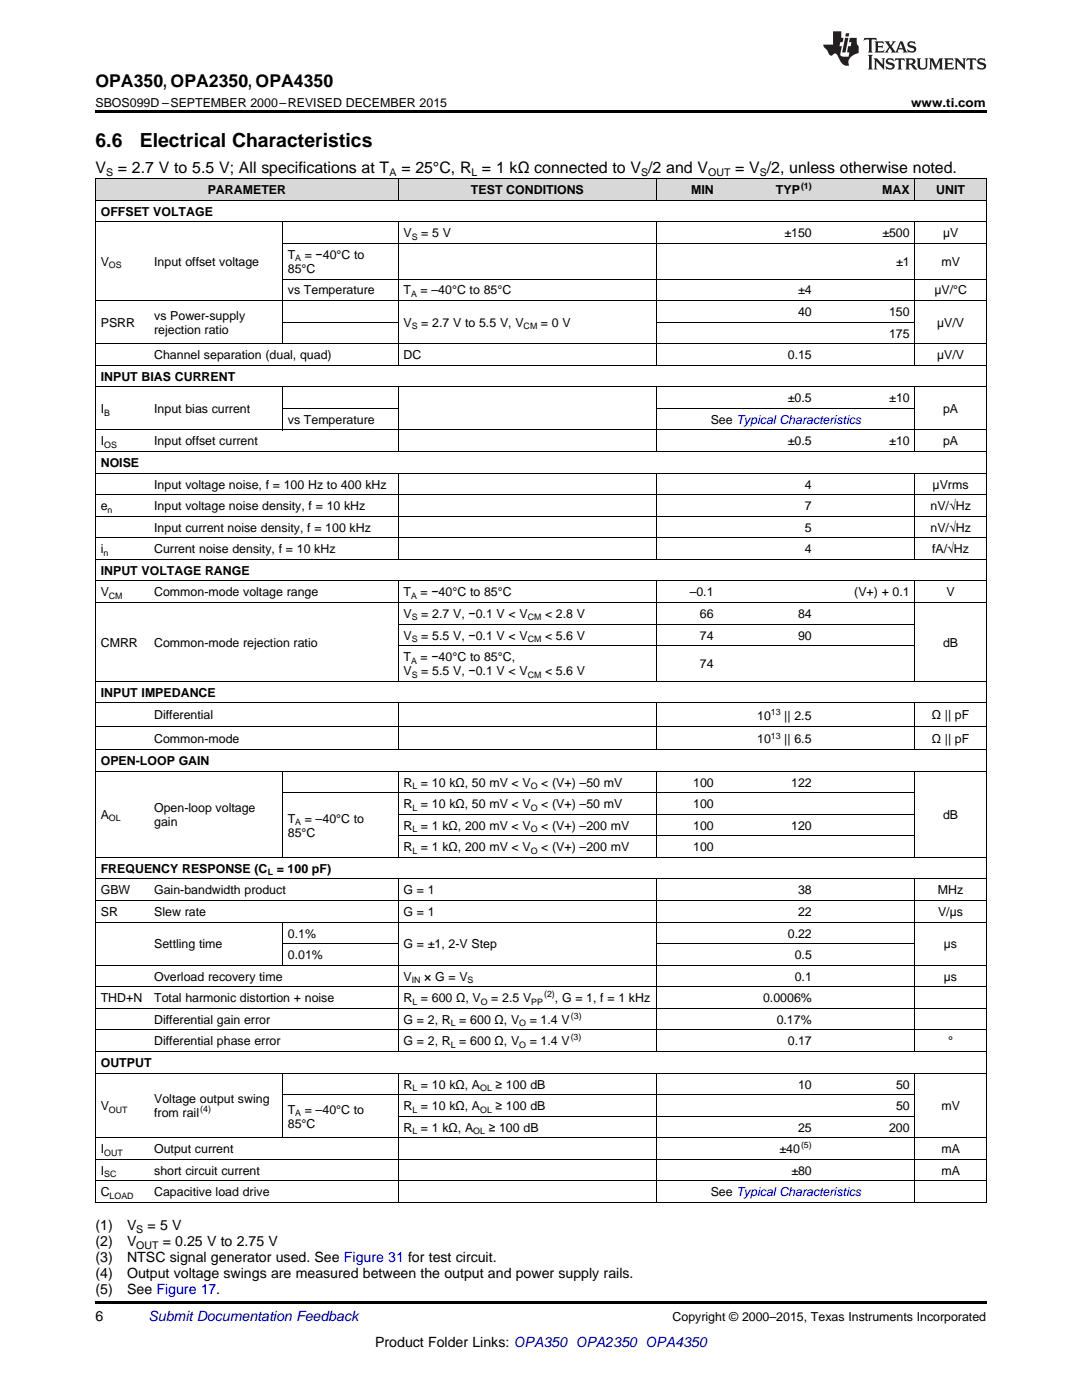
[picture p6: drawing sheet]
<svg xmlns="http://www.w3.org/2000/svg" width="216mm" height="279mm" viewBox="0 0 216 279" stroke-linecap="round" stroke-linejoin="round" font-family="sans-serif">
<defs><g id="words">
<g font-size="3.9">
<text x="19" y="29.3">6.6</text>
<text x="27.9" y="29.3">Electrical Characteristics</text>
</g>
<text font-size="3.5" x="19" y="17.3">OPA350, OPA2350, OPA4350</text>
<g font-size="3.2">
<text x="19" y="34.4">V</text>
<text x="23.5" y="34.4">= 2.7 V to 5.5 V; All specifications at T</text>
<text x="80.1" y="34.4">= 25°C, R = 1 kΩ connected to V /2 and V</text>
<text x="146.7" y="34.4">= V /2, unless otherwise noted.</text>
</g>
<g font-size="2.8">
<text x="19" y="245.5">(1)</text>
<text x="25.4" y="245.5">V</text>
<text x="29.5" y="245.5">= 5 V</text>
<text x="19" y="248.7">(2)</text>
<text x="19" y="251.9">(3)</text>
<text x="25.4" y="248.7">V</text>
<text x="25.4" y="251.9">NTSC signal generator used. See Figure 31 for test circuit.</text>
<text x="32.5" y="248.7">= 0.25 V to 2.75 V</text>
<text x="19" y="255.1">(4)</text>
<text x="25.4" y="255.1">Output voltage swings are measured between the output and power supply rails.</text>
<text x="19" y="258.2">(5)</text>
<text x="19" y="263.6">6</text>
<text x="25.4" y="258.2">See Figure 17.</text>
<text x="74.9" y="268.9">Product Folder Links: OPA350 OPA2350 OPA4350</text>
</g>
<text font-size="2.8" fill="#0000c8" x="29.6" y="263.6">Submit Documentation Feedback</text>
<g font-size="2.5">
<text x="19" y="21.4">SBOS099D –SEPTEMBER 2000–REVISED DECEMBER 2015</text>
<text x="181.8" y="21.4">www.ti.com</text>
<text x="41.5" y="38.7">PARAMETER</text>
<text x="94" y="38.7">TEST CONDITIONS</text>
<text x="137.9" y="38.7">MIN</text>
<text x="154.8" y="38.7">TYP</text>
<text x="176" y="38.7">MAX</text>
<text x="186.8" y="38.7">UNIT</text>
<text x="20.1" y="43">OFFSET VOLTAGE</text>
<text x="80.5" y="47.3">V</text>
<text x="84.1" y="47.3">= 5 V</text>
<text x="156.5" y="47.3">±150</text>
<text x="176.1" y="47.3">±500</text>
<text x="188.2" y="47.3">µV</text>
<text x="20.1" y="53.1">V</text>
<text x="30.8" y="53.1">Input offset voltage</text>
<text x="57.4" y="51.6">T</text>
<text x="60.8" y="51.6">= −40°C to</text>
<text x="178.8" y="53.1">±1</text>
<text x="187.9" y="53.1">mV</text>
<text x="57.4" y="54.5">85°C</text>
<text x="57.4" y="58.8">vs Temperature</text>
<text x="80.5" y="58.8">T</text>
<text x="83.9" y="58.8">= –40°C to 85°C</text>
<text x="159.3" y="58.8">±4</text>
<text x="186.4" y="58.8">μV/°C</text>
<text x="20.1" y="65.2">PSRR</text>
<text x="30.8" y="63.8">vs Power-supply</text>
<text x="80.5" y="65.2">V</text>
<text x="84.1" y="65.2">= 2.7 V to 5.5 V, V</text>
<text x="107.9" y="65.2">= 0 V</text>
<text x="159.2" y="63.1">40</text>
<text x="177.4" y="63.1">150</text>
<text x="187" y="65.2">µV/V</text>
<text x="30.8" y="66.6">rejection ratio</text>
<text x="30.8" y="71.7">Channel separation (dual, quad)</text>
<text x="80.5" y="71.7">DC</text>
<text x="157.2" y="71.7">0.15</text>
<text x="177.4" y="67.4">175</text>
<text x="187" y="71.7">µV/V</text>
<text x="20.1" y="76">INPUT BIAS CURRENT</text>
<text x="20.1" y="82.4">I</text>
<text x="30.8" y="82.4">Input bias current</text>
<text x="157.2" y="80.3">±0.5</text>
<text x="177.4" y="80.3">±10</text>
<text x="188.2" y="82.4">pA</text>
<text x="20.1" y="88.9">I</text>
<text x="30.8" y="88.9">Input offset current</text>
<text x="57.4" y="84.6">vs Temperature</text>
<text x="141.8" y="84.6">See Typical Characteristics</text>
<text x="157.2" y="88.9">±0.5</text>
<text x="177.4" y="88.9">±10</text>
<text x="188.2" y="88.9">pA</text>
<text x="20.1" y="93.2">NOISE</text>
<text x="20.1" y="101.8">e</text>
<text x="30.8" y="97.5">Input voltage noise, f = 100 Hz to 400 kHz</text>
<text x="30.8" y="101.8">Input voltage noise density, f = 10 kHz</text>
<text x="160.6" y="97.5">4</text>
<text x="160.6" y="101.8">7</text>
<text x="185.7" y="101.8">nV/√Hz</text>
<text x="186.1" y="97.5">μVrms</text>
<text x="30.8" y="106.1">Input current noise density, f = 100 kHz</text>
<text x="160.6" y="106.1">5</text>
<text x="185.7" y="106.1">nV/√Hz</text>
<text x="20.1" y="110.4">i</text>
<text x="30.8" y="110.4">Current noise density, f = 10 kHz</text>
<text x="160.6" y="110.4">4</text>
<text x="186" y="110.4">fA/√Hz</text>
<text x="20.1" y="114.7">INPUT VOLTAGE RANGE</text>
<text x="20.1" y="119">V</text>
<text x="30.8" y="119">Common-mode voltage range</text>
<text x="80.5" y="119">T</text>
<text x="83.9" y="119">= −40°C to 85°C</text>
<text x="137.6" y="119">–0.1</text>
<text x="170.5" y="119">(V+) + 0.1</text>
<text x="188.9" y="119">V</text>
<text x="80.5" y="123.3">V</text>
<text x="84.1" y="123.3">= 2.7 V, −0.1 V &lt; V</text>
<text x="108.8" y="123.3">&lt; 2.8 V</text>
<text x="139.7" y="123.3">66</text>
<text x="159.2" y="123.3">84</text>
<text x="20.1" y="129">CMRR</text>
<text x="30.8" y="129">Common-mode rejection ratio</text>
<text x="80.5" y="127.6">V</text>
<text x="80.5" y="131.9">T</text>
<text x="83.9" y="131.9">= −40°C to 85°C,</text>
<text x="84.1" y="127.6">= 5.5 V, −0.1 V &lt; V</text>
<text x="108.8" y="127.6">&lt; 5.6 V</text>
<text x="139.7" y="127.6">74</text>
<text x="159.2" y="127.6">90</text>
<text x="188.2" y="129">dB</text>
<text x="80.5" y="134.8">V</text>
<text x="84.1" y="134.8">= 5.5 V, −0.1 V &lt; V</text>
<text x="108.8" y="134.8">&lt; 5.6 V</text>
<text x="139.7" y="133.3">74</text>
<text x="20.1" y="139.1">INPUT IMPEDANCE</text>
<text x="30.8" y="143.5">Differential</text>
<text x="151.1" y="143.7">10</text>
<text x="156.5" y="143.7">|| 2.5</text>
<text x="185.9" y="143.5">Ω || pF</text>
<text x="30.8" y="148.2">Common-mode</text>
<text x="151.1" y="148.4">10</text>
<text x="156.5" y="148.4">|| 6.5</text>
<text x="185.9" y="148.2">Ω || pF</text>
<text x="20.1" y="152.7">OPEN-LOOP GAIN</text>
<text x="80.5" y="157">R = 10 kΩ, 50 mV &lt; V</text>
<text x="80.5" y="161.3">R = 10 kΩ, 50 mV &lt; V</text>
<text x="108" y="157">&lt; (V+) –50 mV</text>
<text x="108" y="161.3">&lt; (V+) –50 mV</text>
<text x="138.3" y="157">100</text>
<text x="138.3" y="161.3">100</text>
<text x="157.9" y="157">122</text>
<text x="20.1" y="163.4">A</text>
<text x="30.8" y="162">Open-loop voltage</text>
<text x="30.8" y="164.9">gain</text>
<text x="57.4" y="164.2">T</text>
<text x="57.4" y="167">85°C</text>
<text x="60.8" y="164.2">= –40°C to</text>
<text x="80.5" y="165.6">R = 1 kΩ, 200 mV &lt; V</text>
<text x="108" y="165.6">&lt; (V+) –200 mV</text>
<text x="138.3" y="165.6">100</text>
<text x="157.9" y="165.6">120</text>
<text x="188.2" y="163.4">dB</text>
<text x="80.5" y="169.9">R = 1 kΩ, 200 mV &lt; V</text>
<text x="108" y="169.9">&lt; (V+) –200 mV</text>
<text x="138.3" y="169.9">100</text>
<text x="20.1" y="174.2">FREQUENCY RESPONSE (C</text>
<text x="20.1" y="178.5">GBW</text>
<text x="30.8" y="178.5">Gain-bandwidth product</text>
<text x="55.2" y="174.2">= 100 pF)</text>
<text x="80.5" y="178.5">G = 1</text>
<text x="159.2" y="178.5">38</text>
<text x="187.1" y="178.5">MHz</text>
<text x="20.1" y="182.8">SR</text>
<text x="30.8" y="182.8">Slew rate</text>
<text x="80.5" y="182.8">G = 1</text>
<text x="159.2" y="182.8">22</text>
<text x="187.2" y="182.8">V/µs</text>
<text x="30.8" y="189.3">Settling time</text>
<text x="57.4" y="187.1">0.1%</text>
<text x="57.4" y="191.4">0.01%</text>
<text x="80.5" y="189.3">G = ±1, 2-V Step</text>
<text x="157.2" y="187.1">0.22</text>
<text x="158.6" y="191.4">0.5</text>
<text x="188.3" y="189.3">µs</text>
<text x="30.8" y="195.7">Overload recovery time</text>
<text x="80.5" y="195.7">V</text>
<text x="84.7" y="195.7">× G = V</text>
<text x="158.6" y="195.7">0.1</text>
<text x="188.3" y="195.7">µs</text>
<text x="20.1" y="200">THD+N</text>
<text x="30.8" y="200">Total harmonic distortion + noise</text>
<text x="80.5" y="200">R = 600 Ω, V</text>
<text x="98" y="200">= 2.5 V</text>
<text x="110.7" y="200">, G = 1, f = 1 kHz</text>
<text x="152.3" y="200">0.0006%</text>
<text x="30.8" y="204.3">Differential gain error</text>
<text x="30.8" y="208.6">Differential phase error</text>
<text x="80.5" y="204.3">G = 2, R = 600 Ω, V</text>
<text x="80.5" y="208.6">G = 2, R = 600 Ω, V</text>
<text x="105.7" y="204.3">= 1.4 V</text>
<text x="105.7" y="208.6">= 1.4 V</text>
<text x="155" y="204.3">0.17%</text>
<text x="157.2" y="208.6">0.17</text>
<text x="189.2" y="208.6">°</text>
<text x="20.1" y="212.9">OUTPUT</text>
<text x="20.1" y="221.5">V</text>
<text x="30.8" y="220.1">Voltage output swing</text>
<text x="80.5" y="217.2">R = 10 kΩ, A</text>
<text x="80.5" y="221.5">R = 10 kΩ, A</text>
<text x="98.9" y="217.2">≥ 100 dB</text>
<text x="98.9" y="221.5">≥ 100 dB</text>
<text x="159.2" y="217.2">10</text>
<text x="178.8" y="217.2">50</text>
<text x="178.8" y="221.5">50</text>
<text x="187.9" y="221.5">mV</text>
<text x="30.8" y="223">from rail</text>
<text x="57.4" y="222.3">T</text>
<text x="57.4" y="225.1">85°C</text>
<text x="60.8" y="222.3">= –40°C to</text>
<text x="80.5" y="225.8">R = 1 kΩ, A</text>
<text x="97.5" y="225.8">≥ 100 dB</text>
<text x="159.2" y="225.8">25</text>
<text x="177.4" y="225.8">200</text>
<text x="20.1" y="230.2">I</text>
<text x="30.8" y="230.2">Output current</text>
<text x="155.5" y="230.2">±40</text>
<text x="187.9" y="230.2">mA</text>
<text x="20.1" y="234.5">I</text>
<text x="20.1" y="238.8">C</text>
<text x="30.8" y="234.5">short circuit current</text>
<text x="30.8" y="238.8">Capacitive load drive</text>
<text x="141.8" y="238.8">See Typical Characteristics</text>
<text x="157.9" y="234.5">±80</text>
<text x="187.9" y="234.5">mA</text>
<text x="134.2" y="263.6">Copyright © 2000–2015, Texas Instruments Incorporated</text>
</g>
<g font-size="2.1">
<text x="21.2" y="35.1">S</text>
<text x="77.7" y="35.1">A</text>
<text x="94.1" y="35.1">L</text>
<text x="127.9" y="35.1">S</text>
<text x="141.3" y="35.1">OUT</text>
<text x="151.6" y="35.1">S</text>
<text x="27.2" y="246.1">S</text>
<text x="27.2" y="249.3">OUT</text>
</g>
<g font-size="1.8">
<text x="159.8" y="37.7">(1)</text>
<text x="82.2" y="47.8">S</text>
<text x="21.7" y="53.6">OS</text>
<text x="58.9" y="52.1">A</text>
<text x="82" y="59.3">A</text>
<text x="82.2" y="65.7">S</text>
<text x="104.5" y="65.7">CM</text>
<text x="20.8" y="82.9">B</text>
<text x="20.8" y="89.4">OS</text>
<text x="21.4" y="102.3">n</text>
<text x="20.6" y="110.9">n</text>
<text x="21.7" y="119.5">CM</text>
<text x="82" y="119.5">A</text>
<text x="82.2" y="123.8">S</text>
<text x="105.3" y="123.8">CM</text>
<text x="82.2" y="128.1">S</text>
<text x="105.3" y="128.1">CM</text>
<text x="82" y="132.4">A</text>
<text x="82.2" y="135.3">S</text>
<text x="105.3" y="135.3">CM</text>
<text x="153.8" y="142.7">13</text>
<text x="153.8" y="147.4">13</text>
<text x="82.3" y="157.5">L</text>
<text x="82.3" y="161.8">L</text>
<text x="105.9" y="157.5">O</text>
<text x="105.9" y="161.8">O</text>
<text x="21.7" y="163.9">OL</text>
<text x="58.9" y="164.7">A</text>
<text x="82.3" y="166.1">L</text>
<text x="105.9" y="166.1">O</text>
<text x="82.3" y="170.4">L</text>
<text x="105.9" y="170.4">O</text>
<text x="53.4" y="174.7">L</text>
<text x="82.2" y="196.2">IN</text>
<text x="93.3" y="196.2">S</text>
<text x="82.3" y="200.5">L</text>
<text x="96" y="200.5">O</text>
<text x="106" y="200.5">PP</text>
<text x="108.6" y="199">(2)</text>
<text x="113.9" y="203.3">(3)</text>
<text x="90" y="204.8">L</text>
<text x="90" y="209.1">L</text>
<text x="103.6" y="204.8">O</text>
<text x="103.6" y="209.1">O</text>
<text x="113.9" y="207.6">(3)</text>
<text x="39.9" y="222">(4)</text>
<text x="82.3" y="217.7">L</text>
<text x="95.8" y="217.7">OL</text>
<text x="21.7" y="222">OUT</text>
<text x="58.9" y="222.8">A</text>
<text x="82.3" y="222">L</text>
<text x="82.3" y="226.3">L</text>
<text x="94.4" y="226.3">OL</text>
<text x="95.8" y="222">OL</text>
<text x="20.8" y="230.6">OUT</text>
<text x="159.8" y="229.2">(5)</text>
<text x="20.8" y="234.9">SC</text>
<text x="21.9" y="239.3">LOAD</text>
</g>
</g></defs>
<g fill="#d8d8d8">
<path d="M19 35.7h10.7v4.3h-10.7z"/>
<path d="M29.7 35.7h26.7v4.3h-26.7z"/>
<path d="M56.4 35.7h23.1v4.3h-23.1z"/>
<path d="M79.5 35.7h51.6v4.3h-51.6z"/>
<path d="M131.1 35.7h12.4v4.3h-12.4z"/>
<path d="M143.5 35.7h19.6v4.3h-19.6z"/>
<path d="M163.1 35.7h19.5v4.3h-19.5z"/>
<path d="M182.6 35.7h14.2v4.3h-14.2z"/>
</g>
<path d="M19 22h177.8v.5h-177.8zM19 259.7h177.8v.5h-177.8z" fill="#000"/>
<g fill="none" stroke="#000" stroke-width=".2">
<path d="M19 35.6l177.8 .1v204.3M19 40h177.8M19.1 35.7v204.3M79.4 35.7v4.3M131 35.7v4.3M182.5 35.7v4.3M19 60h177.8M19 44.3h177.8M56.3 44.3v24.4M56.4 55.7h140.4M56.4 48.6h140.4M79.4 44.3v28.7"/>
<path d="M131 44.3v28.7M182.5 44.3v28.7M19 77.2h177.8M19 72.9h177.8M19 68.6h177.8M56.3 77.2v8.7M56.4 64.3h23.1M79.4 77.2v13M131 77.2v13M131.1 64.3h51.5M182.5 77.2v13M19 98.7h177.8"/>
<path d="M19 94.4h177.8M19 90.1h177.8M19 85.8h177.8M56.4 81.5h23.1M79.4 94.4v17.3M131 94.4v17.3M131.1 81.5h51.5M182.5 94.4v17.3M19 115.9h177.8M19 111.6h177.8M19 107.3h177.8M19 103h177.8"/>
<path d="M79.4 116v20M131 116v20M182.5 116v20M19 136h177.8M19 120.2h177.8M79.5 128.9h103.1M79.5 124.5h103.1M19 153.9h177.8M19 149.6h177.8M19 144.9h177.8M19 140.3h177.8M56.3 153.9v17.3"/>
<path d="M56.4 158.2h126.2M79.4 140.3v9.3M79.4 153.9v17.3M131 140.3v9.3M131 153.9v17.3M182.5 140.3v9.3M182.5 153.9v17.3M19 179.7h177.8M19 175.4h177.8M19 171.1h177.8M79.4 175.4v34.5M79.5 166.8h103.1"/>
<path d="M79.5 162.5h103.1M131 175.4v34.5M182.5 175.4v34.5M19 196.9h177.8M19 192.6h177.8M19 184h177.8M56.3 184v8.7M56.4 188.3h23.1M131.1 188.3h51.5M19 214.2h177.8M19 209.8h177.8M19 205.5h177.8"/>
<path d="M19 201.2h177.8M56.3 214.2v12.9M56.4 218.5h126.2M79.4 214.2v25.8M131 214.2v25.8M182.5 214.2v25.8M19 240h177.8M19 235.7h177.8M19 231.4h177.8M19 227.1h177.8M79.5 222.8h103.1"/>
</g>
<g fill="#231f20">
<path d="M172.5 7.6l-.1 .5 .4-.2h.6v.1v2.1l-.2 .4h.9l-.2-.4v-2.1l.1-.1h.5l.5 .2-.2-.5zM174.5 8.3l.2 .3v1.5l-.2 .4h1.8l.2-.6a1.04 1.04 0 0 1-1.3 .2v-.7h.6l.3 .2v-.6l-.3 .2h-.6v-.6l.8-.1 .4 .3-.2-.5zM176.5 8.3l.9 1.1-.9 1.1h.8l-.2-.2 .4-.7 .5 .7-.2 .2h1.5l-.2-.2 .2-.4h.9l.1 .4-.2 .2h1l-.3-.3-.7-1.9h-.5l-.9 2-.8-1 .9-1h-.8l.1 .3-.4 .5-.3-.6 .1-.2zM179.7 8.6l.4 1h-.7zM181.3 8.4a.63 .63 0 0 0-.2 .7 .63 .63 0 0 0 .6 .4l.6 .2 .1 .2a.75 .75 0 0 1-.7 .4 .75 .75 0 0 1-.6-.5l.1 .7 .1-.1a1.11 1.11 0 0 0 1.5-.6 1.13 1.13 0 0 0-1.2-.8l-.1-.4a1.04 1.04 0 0 1 1.2 .2l-.2-.5-.2 .1-.4-.2zM173.2 10.9l.2 .4v2.2l-.2 .4h1l-.3-.4v-2.2l.3-.4zM174.3 11.6l.3 .4v1.5l-.3 .4h.8l-.2-.4v-1.3l1.5 1.7v-1.9l.2-.4h-.7l.2 .4v.9l-1.1-1.3zM177 11.8a.62 .62 0 0 0-.2 .7 .62 .62 0 0 0 .6 .4l.6 .1 .1 .3a.76 .76 0 0 1-.7 .3 .76 .76 0 0 1-.7-.4l.2 .7 .1-.1a1.11 1.11 0 0 0 1.5-.6 1.13 1.13 0 0 0-1.2-.8l-.1-.4a1.04 1.04 0 0 1 1.2 .2l-.2-.6-.2 .1-.5-.1zM178.7 11.6l-.2 .6a.61 .61 0 0 1 .8-.3v1.6l-.2 .4h.9l-.2-.4v-1.6a.63 .63 0 0 1 .7 .3l-.1-.6zM180.6 11.6l.3 .4v1.5l-.3 .4h1l-.2-.2-.1-.8 .6 .2a.76 .76 0 0 0 1.2 .7l-1-1a.58 .58 0 0 0 .6-.5 .58 .58 0 0 0-.5-.6zM181.4 11.9h.1a.45 .45 0 0 1 .5 .1 .45 .45 0 0 1 .1 .5l-.8 .2zM182.9 11.6l.2 .2a2.17 2.17 0 0 0 .3 1.9 .99 .99 0 0 0 1.6-.6v-1.1l.2-.4h-.7l.2 .2a1.92 1.92 0 0 1-.2 1.8 .6 .6 0 0 1-.9-.5v-1.1l.2-.4zM185.4 11.6l.2 .4v1.5l-.2 .4h.7l-.2-.4v-1.4l.8 1.8 .8-1.8v1.4l-.2 .4h.9l-.2-.4v-1.5l.2-.4h-.8l-.6 1.5-.6-1.5zM188.4 11.6l.2 .4v1.5l-.2 .4h1.8l.1-.6a1.04 1.04 0 0 1-1.2 .1v-.6h.5l.4 .2v-.6l-.4 .2h-.5v-.7h.8l.3 .3-.1-.6zM190.5 11.6l.2 .4v1.5l-.2 .4h.7l-.2-.4v-1.3l1.5 1.7v-1.9l.2-.4h-.7l.2 .4v.9l-1.1-1.3zM192.9 11.6l-.1 .6a.61 .61 0 0 1 .7-.3l.1 1.6-.3 .4h1l-.3-.4 .1-1.6a.63 .63 0 0 1 .7 .3l-.1-.6zM195.2 11.8a.62 .62 0 0 0-.2 .7 .62 .62 0 0 0 .6 .4l.6 .1 .1 .3a.76 .76 0 0 1-.7 .3 .76 .76 0 0 1-.6-.4l.1 .7 .1-.1a1.11 1.11 0 0 0 1.6-.6 1.13 1.13 0 0 0-1.3-.8l-.1-.4a1.04 1.04 0 0 1 1.2 .2l-.1-.6-.2 .1-.5-.1z"/>
<path d="M166.2 6.3v2.6h-1.9v.4l.8 .9a.91 .91 0 0 0 1 .8 .56 .56 0 0 1 .5-.3 .56 .56 0 0 1 .5 .3l.4 .8a1.53 1.53 0 0 0 1.9 1.2 1.54 1.54 0 0 1 1-2.1l.9-.3v-1.4a1.52 1.52 0 0 1-.4-1.6h-1.3l-.2 .8h.5l-.2 .8h-.5l-.1 1v.2l.4 .1-.2 .8a1.93 1.93 0 0 1-1.6-.3l.3-1.8h-.5l.2-.8h.4l.2-.8h-.4v-1.3zM168.6 7.6l-.6 2.9h.7l.6-2.9zM168.8 6.6l-.1 .7h.6l.2-.7z"/>
</g>
<use href="#words"/>
</svg>
